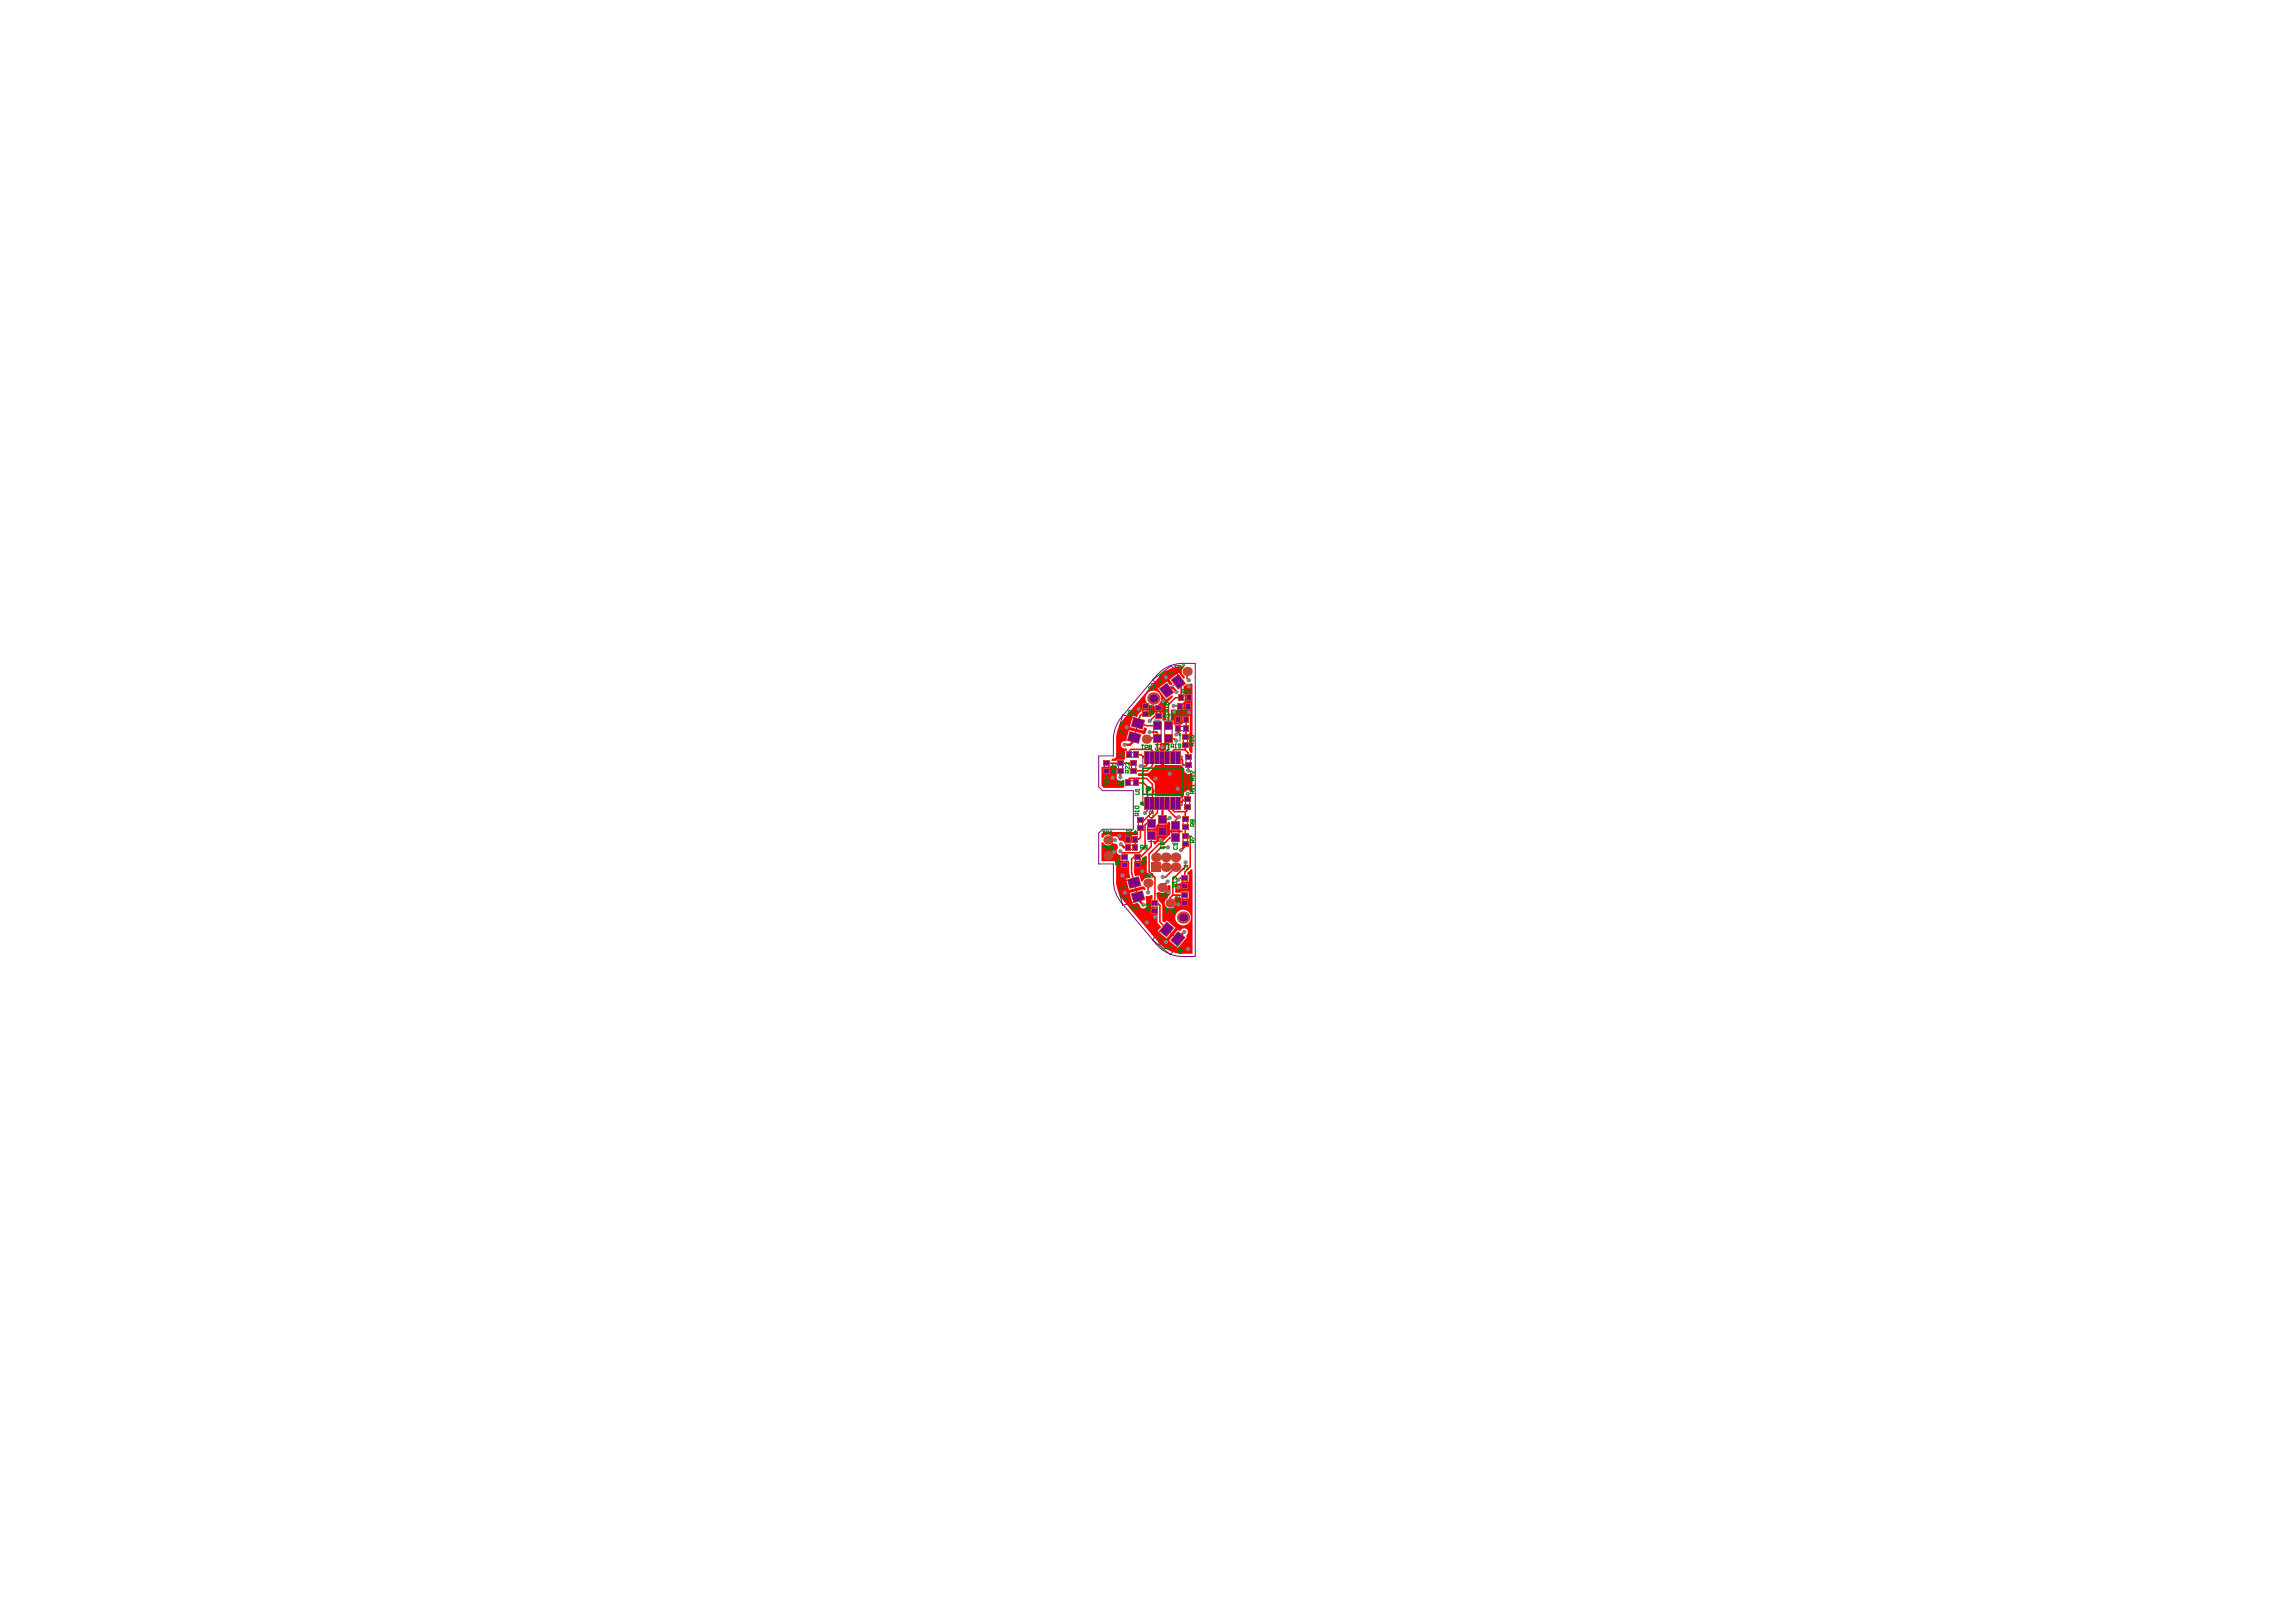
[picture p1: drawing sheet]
<svg xmlns="http://www.w3.org/2000/svg" width="297mm" height="210mm" viewBox="0 0 297 210" stroke-linecap="round" stroke-linejoin="round" font-family="sans-serif">
<g fill="none" stroke="#800080" stroke-width=".13">
<path d="M142.9 98.7h.5v1.1h-.5zM144.7 98.7h.5v1.1h-.5zM145.2 92.5l2.2 .6-.8 2.9-2.1-.6zM145.9 97.4h1.2v.6h-1.2zM146.4 98.7h.5v1.2h-.5zM147.9 97.9h5v6.3h-5zM147.9 91.3h.5v1.2h-.5zM149.2 88l2.3-1.8 1.4 1.7-2.4 1.8zM149.3 93.8h.9v1.8h-.9zM149.6 91.6h.6v1.1h-.6zM150.7 93.8h.9v1.8h-.9zM152.4 92.9h1.1v.5h-1.1z"/>
<path d="M152.4 94h1.1v.6h-1.1zM152.6 91.1h1.1v.5h-1.1zM152.7 90h1.2v.6h-1.2zM153.1 95.4h.5v1.1h-.5zM153.4 97.9h.6v1.2h-.6zM144.5 114.3l2.1-.6 .8 2.9-2.2 .6zM145.2 110.8h.6v1.2h-.6zM145.8 109.4h1.2v.5h-1.2zM145.8 108.3h1.2v.6h-1.2zM145.8 101h1.2v.6h-1.2zM146.9 110.8h.6v1.2h-.6zM147.3 106.1h.5v1.1h-.5z"/>
<path d="M148.5 106.5h.9v1.7h-.9zM149.1 116.8h.6v1.1h-.6zM149.9 106h.9v1.7h-.9zM150.5 119.9l2.3 2-1.4 1.6-2.3-1.9zM151.6 106.7h.9v1.8h-.9zM153 115.7h.5v1.2h-.5zM153 113.5h.6v1.2h-.6zM153.1 106h.5v1.1h-.5zM153.1 108.1h.5v1.1h-.5zM153.4 103.4h.5v1.1h-.5z"/>
<circle cx="148.8" cy="102.4" r=".5"/>
</g>
<g fill="#f00">
<path d="M146.8 111.4h.9v-.2l.5-.5 .2 .1v2v.2l.5 .5-.1 .1a.72 .72 0 0 0-1 .5h-.2l-.2-.8-.6 .1-.1-.5v-1.4z"/>
<path d="M142.5 108l.3-.3h3.8l.6-.1v.5h-.8v.9v.1l-.9 .1a.45 .45 0 0 0-.6-.4l-.2-.2a.47 .47 0 0 0-.8-.3 .7 .7 0 0 0-.6-.3 .7 .7 0 0 0-.6 .4h-.2z"/>
<path d="M148.4 107.2h1.2v-.4l.1-.1h1.3v-.2l.2-.2 .2 .2v.9l1.6 .1v.2h-1.6v.4l-.2 .1-.8 .7a.82 .82 0 0 0-1 .4l-.2-.1v-.4h.4v-1.3h-1.2z"/>
<path d="M142.5 99.3l1.2-.1v-.1h.6l.2 .1v1.2a.48 .48 0 0 0 .2 .6 .48 .48 0 0 0 .6 0h.2v.8l-.2 .2h-2.5l-.3-.3z"/>
<path d="M153.1 88.8l.5-.3 .5-.1 .2 .1v8.9l-.3 .1-.2-.4 .1-4.4h-.9v.9l-.1 .2h-1.1v-.5h-.3v-1.4l.2-.1 1.4 .1v-1l.2-.1v-1h-.2z"/>
<path d="M150 96.3l.2-.1h.7v.6l-.3 .4v1.8h2.1a.91 .91 0 0 1 .6 .9 .48 .48 0 0 0 .8 .1l.2 .1v2.4h-.2a.48 .48 0 0 0-.6-.2 .48 .48 0 0 0-.3 .5 .44 .44 0 0 1-.3 .5l-.1-.1v-.2h-3.4v-1.5l-.1-.2-.9-.9h-1.1l-.1-.2 .1-.1 1.2-.1 .8-.7 .1-.3h.8v-1.8h-.2z"/>
<path d="M142.5 109h.2a.7 .7 0 0 0 .6 .4 .7 .7 0 0 0 .6-.3l.2 .1a.48 .48 0 0 1 .5 .2 .48 .48 0 0 1-.1 .6 .54 .54 0 0 0 .5 .7v.7h1l.1 .1v1.4l.1 .7-.5 .1 .4 1.5 1.7-.5 .4 .2v.2l-.1 .1-.2-.1-1.7 .5 .4 1.4 .6-.2 .2 .3a.48 .48 0 0 0 .7 .4 .48 .48 0 0 0 .2-.7l-.1-.7 .2-.2a.46 .46 0 0 0 .5-.1l.2 .1v.5h-.2v.9h.9v2l.4 .6-.4 .6 1.1 .9 1.2-1.3-1.2-1-.2 .2-.2 .1-.1-.2-.1-2.1-.4-.5v-.2h-.2v-.9l.2-.1a.73 .73 0 0 0 .9 0 .73 .73 0 0 0 .2-.8l.2-.1 .2 .1v1.1l-.3 .5a.71 .71 0 0 0-.4 1 .71 .71 0 0 0 1.1 .2 .71 .71 0 0 0 .1-1l.1-.3h.8v.2h1v-.9h-1v.1h-.8v-1.1l.3-.1a.48 .48 0 0 0 .6-.2h.9v-.9h-.2v-.2l.5-.5 .2 .1v10.8h-1.3a4.1 4.1 0 0 1-3.1-1.5l-4.5-5.3a4 4 0 0 1-1-2.7v-2.1a.36 .36 0 0 0-.4-.4h-1.5zM152 118.7a1.05 1.05 0 0 0 2.1 0 1.05 1.05 0 0 0-2.1 0zM152.4 120.3l-1.2 1.4 1.2 1 1.1-1.4v-.3a.5 .5 0 0 0 0-.8 .5 .5 0 0 0-.8 .2l-.1 .1z"/>
<path d="M150.1 87.4a3.8 3.8 0 0 1 2.9-1.2l.1 .2a.76 .76 0 0 0 .2 1.1v.3h-.2l-.6-.7-1.2 .9 .4 .5-.1 .2h-.3l-.3-.5-1.2 .9 1.1 1.4 .7-.5h.1v.2l-.8 .9v2l-.2 .2h-.3v-1.1h-1v.2l-.6 .4-.2-.1v-.7h-1v.1l-.4 .3-.1 .4-.5-.2-.4 1.5 1.7 .5 .1-.5 .4 .2a.84 .84 0 0 1-.4 .7l-1.9-.5-.4 1.4a.5 .5 0 0 0-.7 .5 .5 .5 0 0 0 .7 .4l.1 .3-.1 .1h-.1v1l-.2 .1h-.9v.2h-.7v-.1l.1-.2h.1a.36 .36 0 0 0 .4-.4v-2.1a4.1 4.1 0 0 1 1.1-2.8zM148.2 90.4a1.02 1.02 0 0 0 2 0 1.02 1.02 0 0 0-2 0z"/>
</g>
<g fill="none" stroke="#f00" stroke-width=".3">
<path d="M143.2 99.8v.6l.2 .2h.6M144.9 99.8v.8M145.5 96.4h.1M146.7 95.4l-.1 .6-.4 .4h-.7M148.1 91.4h-.5l-.3 .4M150.4 96.7v1.4M150.5 90.7l.2 .2v.4l-.4 .4h-.4M150.9 89.4l.5-.4h.4l.4 .6M151.9 92.1h.1M151.9 92.1l.6 .5v.6M152.5 94.3v.5l-.3 .3M153.6 91.4v.6l.2 .2"/>
<path d="M153.8 88.8v1.5M143.3 108.7h.9M143.8 110.3h.1M143.8 110.3l-.5 .4M143.8 110.3h.3M144.2 108.7h.1M144.8 108.2l.4 .4h.7M144.9 100.6h.1M145 109.3l.4 .4h.5M145.5 111.9v1.1l-.3 .3M147.2 111.9h.4l.2 .2v.6M147.2 116l.2 .2v.4l.5 .5"/>
<path d="M147.9 117.1h.1M149.4 117.9v.8M150.4 107.6v.9l-.2 .2M150.4 104v2M153.3 116.8h.1M153.3 116.8h-.7l-.2 .2M153.3 114.6h-.6l-.2 .2M153.3 109.2v.3l-.5 .5M153.2 120.6l-.8 .9"/>
</g>
<g fill="none" stroke="#f00" stroke-width=".2">
<path d="M143.1 98.7l-.1 .1M143.1 98.7h.1M143.1 98.8h3.6M146 97.7v-.4l.3-.3h2.6l.2 .2v1.9l-.7 .7h-1.7M146.5 98.8h.1M147 97.7h.6l.4 .4h.4v.8l-.2 .2h-.6M148.1 92.4h-.4l-.2 .2-.3 1 1.2 .3h1.3M148.3 99.1h.1M148.7 94.7h.9M149.6 94.7h.1M149.6 94.7l.1 .2v.6h-.7l-.1 .2h-.6M149.7 93.9h.1"/>
<path d="M149.7 95.6v2.5M149.9 92.7h-.5l-.7 .6M151.8 91.3h.7M151.8 91.3h.1M152.2 95.9l-.2-.3h-.7l-.1-.1v1.5l-.2 .1v1M152.3 98.1h.4l.3 .3v.4l.2 .2h.5v.7M152.4 88.2l.4 .5v1.6h-.7l-.9 .9v2.7M152.5 91.3h.1M152.5 91.3l.1 .1M153.3 96.4h.1M153.4 96.4v.5l-.2 .1M153.5 94.3h.1"/>
<path d="M153.5 93.2v1.7l-.1 .1v.4M153.6 86.9v.9l.2 .2M153.7 98v-.6l-.4-.4h-1.4l-.2 .2v.9M145.5 110.4v.5M145.9 101.4v-.5l.2-.2h2.2l.8 .8v3.6l-1.1 1h-.5M146.9 101.3h1.1l.4 .5v2.2M147.5 107.1v1.3l-.2 .2h-.4v1.1M148.1 105.2h.1M148.4 104v.9l-.3 .3M148.4 104h.1M148.5 114.3v1.2M148.9 113h.1"/>
<path d="M148.9 108.2v1.3l-1.4 1.4h-.8l-.3 .3v1.7l.3 1.3v-.4M149.5 110.9h.1M149.7 104v1.2l-.8 .8v.6h-.6l-.2 .2v2.8l-.7 .8h-2.3l-.2-.2M151 104v.7l1.1 1h.4l-.5 .5v.6M151.1 114.1l-.8 .7M151.1 109.7h-.9l-.7 .6v.6M151.3 105.8l-.2 .2h-.7M151.7 104v.8l.2 .2h1.5M151.7 115.8l-.3 .4v.7M151.7 115.8h1.6M152 108.4h-.6l-.9 .8h-.6l-1.2 1.3v2.3l.7 .8v3.3h.4l.3 .3v2.1l.8 .9v.1M152.1 112v.2l-1.3 1.3h-.4"/>
<path d="M153.3 107v1.2h.5l.2 .2v3.8l-.7 .7v.7h-.6l-.3 .3M153.4 111.6v.5l-1.7 1.6v2.1M153.7 104.4v.4l-.4 .3v.9M153.7 102.7v.7M153.7 103.4h.1M153.8 103.4h-.6l-.5 .6h-.4"/>
</g>
<g fill="#808080">
<circle cx="151.2" cy="115.5" r=".27"/>
<circle cx="152.5" cy="105.7" r=".27"/>
<circle cx="148.5" cy="115.5" r=".27"/>
<circle cx="147.8" cy="112.7" r=".27"/>
<circle cx="151.1" cy="109.7" r=".27"/>
<circle cx="152.8" cy="110" r=".27"/>
<circle cx="153.4" cy="111.6" r=".27"/>
<circle cx="147.6" cy="99.1" r=".27"/>
<circle cx="148.1" cy="105.2" r=".27"/>
<circle cx="150.2" cy="108.7" r=".27"/>
<circle cx="149.4" cy="118.7" r=".27"/>
<circle cx="150.5" cy="90.7" r=".27"/>
<circle cx="147.9" cy="117.1" r=".27"/>
<circle cx="151.1" cy="114.1" r=".27"/>
<circle cx="150.4" cy="113.5" r=".27"/>
<circle cx="152.4" cy="113.9" r=".27"/>
<circle cx="153.2" cy="120.6" r=".27"/>
<circle cx="152.4" cy="117" r=".27"/>
<circle cx="153.8" cy="88" r=".27"/>
<circle cx="152.2" cy="89.6" r=".27"/>
<circle cx="148.7" cy="93.3" r=".27"/>
<circle cx="153.8" cy="88.8" r=".27"/>
<circle cx="151.8" cy="91.3" r=".27"/>
<circle cx="152.5" cy="114.8" r=".27"/>
<circle cx="152.2" cy="95.1" r=".27"/>
<circle cx="152.2" cy="95.9" r=".27"/>
<circle cx="145.5" cy="96.4" r=".27"/>
<circle cx="150.8" cy="87.7" r=".27"/>
<circle cx="151.9" cy="92.1" r=".27"/>
<circle cx="147.3" cy="91.8" r=".27"/>
<circle cx="150.4" cy="96.7" r=".27"/>
<circle cx="144" cy="100.6" r=".27"/>
<circle cx="145.2" cy="113.3" r=".27"/>
<circle cx="153.7" cy="99.7" r=".27"/>
<circle cx="153.7" cy="102.7" r=".27"/>
<circle cx="148.7" cy="94.7" r=".27"/>
<circle cx="152.4" cy="102.1" r=".27"/>
<circle cx="149.5" cy="100.7" r=".27"/>
<circle cx="151.3" cy="100.1" r=".27"/>
<circle cx="150.8" cy="121.9" r=".27"/>
<circle cx="153.7" cy="122.8" r=".27"/>
<circle cx="145.5" cy="115.5" r=".27"/>
<circle cx="145.8" cy="94.1" r=".27"/>
<circle cx="148.4" cy="119.4" r=".27"/>
<circle cx="144.9" cy="100.6" r=".27"/>
<circle cx="153.8" cy="92.2" r=".27"/>
<circle cx="145" cy="109.3" r=".27"/>
<circle cx="144.8" cy="108.2" r=".27"/>
<circle cx="144.2" cy="108.7" r=".27"/>
<circle cx="144.9" cy="110.2" r=".27"/>
<circle cx="144.1" cy="110.3" r=".27"/>
<circle cx="151.3" cy="105.8" r=".27"/>
<circle cx="150.8" cy="112.2" r=".52"/>
<circle cx="150.8" cy="110.9" r=".52"/>
<circle cx="152.1" cy="112.2" r=".52"/>
<circle cx="149.5" cy="110.9" r=".52"/>
<circle cx="152.1" cy="110.9" r=".52"/>
</g>
<path d="M149 111.7h1.1v1h-1.1z" fill-rule="evenodd" fill="#808080"/>
<g fill="#f00">
<path d="M142.9 99.5h.6v.5h-.6z" fill-rule="evenodd"/>
<path d="M142.9 98.5h.6v.5h-.6z" fill-rule="evenodd"/>
<path d="M144.7 99.5h.6v.5h-.6z" fill-rule="evenodd"/>
<path d="M144.7 98.5h.6v.5h-.6z" fill-rule="evenodd"/>
<path d="M146.9 111.7h.6v.5h-.6z" fill-rule="evenodd"/>
<path d="M146.9 110.7h.6v.5h-.6z" fill-rule="evenodd"/>
<path d="M146.6 108.3h.5v.6h-.5z" fill-rule="evenodd"/>
<path d="M146.4 99.5h.6v.5h-.6z" fill-rule="evenodd"/>
<path d="M145.8 97.4h.5v.6h-.5z" fill-rule="evenodd"/>
<path d="M146.8 97.4h.5v.6h-.5z" fill-rule="evenodd"/>
<path d="M146.4 98.5h.6v.5h-.6z" fill-rule="evenodd"/>
<path d="M148.5 107.7h.9v.9h-.9z" fill-rule="evenodd"/>
<path d="M148.5 106.1h.9v.9h-.9z" fill-rule="evenodd"/>
<path d="M147.8 92.2h.6v.5h-.6z" fill-rule="evenodd"/>
<path d="M149.9 105.6h.9v.9h-.9z" fill-rule="evenodd"/>
<path d="M153 116.6h.6v.5h-.6z" fill-rule="evenodd"/>
<path d="M153 114.4h.6v.5h-.6z" fill-rule="evenodd"/>
<path d="M153 107.9h.6v.5h-.6z" fill-rule="evenodd"/>
<path d="M153 106.8h.6v.5h-.6z" fill-rule="evenodd"/>
<path d="M153 105.8h.6v.5h-.6z" fill-rule="evenodd"/>
<path d="M152.2 94h.5v.6h-.5z" fill-rule="evenodd"/>
<path d="M152.6 90h.5v.6h-.5z" fill-rule="evenodd"/>
<path d="M146.6 109.4h.5v.6h-.5z" fill-rule="evenodd"/>
<path d="M146.7 101h.5v.6h-.5z" fill-rule="evenodd"/>
<path d="M148.9 97.4h.4v1.4h-.4z" fill-rule="evenodd"/>
<path d="M148.2 97.4h.5v1.4h-.5z" fill-rule="evenodd"/>
<path d="M147.8 91.2h.6v.5h-.6z" fill-rule="evenodd"/>
<path d="M149.9 107.2h.9v.9h-.9z" fill-rule="evenodd"/>
<path d="M150.8 97.4h.5v1.4h-.5z" fill-rule="evenodd"/>
<path d="M150.2 97.4h.4v1.4h-.4z" fill-rule="evenodd"/>
<path d="M153 113.4h.6v.5h-.6z" fill-rule="evenodd"/>
<path d="M153 115.6h.6v.5h-.6z" fill-rule="evenodd"/>
<path d="M153 108.9h.6v.5h-.6z" fill-rule="evenodd"/>
<path d="M152.1 97.4h.5v1.4h-.5z" fill-rule="evenodd"/>
<path d="M152.4 91.1h.5v.6h-.5z" fill-rule="evenodd"/>
<path d="M152.2 92.9h.5v.6h-.5z" fill-rule="evenodd"/>
<path d="M148.9 103.2h.4v1.5h-.4z" fill-rule="evenodd"/>
<path d="M148.2 103.2h.5v1.5h-.5z" fill-rule="evenodd"/>
<path d="M150.8 103.2h.5v1.5h-.5z" fill-rule="evenodd"/>
<path d="M150.2 103.2h.4v1.5h-.4z" fill-rule="evenodd"/>
<path d="M152.1 103.2h.5v1.5h-.5z" fill-rule="evenodd"/>
<path d="M149.1 116.6h.6v.5h-.6z" fill-rule="evenodd"/>
<path d="M145.2 111.7h.6v.5h-.6z" fill-rule="evenodd"/>
<path d="M145.2 110.7h.6v.5h-.6z" fill-rule="evenodd"/>
<path d="M145.6 108.3h.5v.6h-.5z" fill-rule="evenodd"/>
<path d="M151.6 107.9h.9v.9h-.9z" fill-rule="evenodd"/>
<path d="M147.2 105.9h.6v.5h-.6z" fill-rule="evenodd"/>
<path d="M151.6 106.3h.9v.9h-.9z" fill-rule="evenodd"/>
<path d="M149.3 93.5h.9v.9h-.9z" fill-rule="evenodd"/>
<path d="M150.7 93.5h.9v.9h-.9z" fill-rule="evenodd"/>
<path d="M149.6 91.4h.6v.5h-.6z" fill-rule="evenodd"/>
<path d="M149.6 92.4h.6v.5h-.6z" fill-rule="evenodd"/>
<path d="M153.4 104.2h.6v.5h-.6z" fill-rule="evenodd"/>
<path d="M153.4 97.8h.6v.5h-.6z" fill-rule="evenodd"/>
<path d="M153.1 96.2h.6v.5h-.6z" fill-rule="evenodd"/>
<path d="M153.2 94h.5v.6h-.5z" fill-rule="evenodd"/>
<path d="M153.6 90h.5v.6h-.5z" fill-rule="evenodd"/>
<path d="M145.9 113.9l1.4-.4 .3 1.1-1.4 .3z" fill-rule="evenodd"/>
<path d="M146.4 115.7l1.4-.4 .2 1.1-1.3 .4z" fill-rule="evenodd"/>
<path d="M149.1 117.6h.6v.5h-.6z" fill-rule="evenodd"/>
<path d="M147.2 106.9h.6v.5h-.6z" fill-rule="evenodd"/>
<path d="M145.6 109.4h.5v.6h-.5z" fill-rule="evenodd"/>
<path d="M151.5 97.4h.4v1.4h-.4z" fill-rule="evenodd"/>
<path d="M149.5 97.4h.5v1.4h-.5z" fill-rule="evenodd"/>
<path d="M145.7 101h.5v.6h-.5z" fill-rule="evenodd"/>
<path d="M146.7 92.9l1.3 .3-.2 1.1-1.4-.4z" fill-rule="evenodd"/>
<path d="M150.1 89.1l.8-.6 .9 1.1-.9 .7z" fill-rule="evenodd"/>
<path d="M149.3 95.1h.9v.9h-.9z" fill-rule="evenodd"/>
<path d="M150.7 95.1h.9v.9h-.9z" fill-rule="evenodd"/>
<path d="M153.4 98.8h.6v.5h-.6z" fill-rule="evenodd"/>
<path d="M153.4 103.2h.6v.5h-.6z" fill-rule="evenodd"/>
<path d="M153.4 91.1h.5v.6h-.5z" fill-rule="evenodd"/>
<path d="M153.2 92.9h.5v.6h-.5z" fill-rule="evenodd"/>
<path d="M153.1 95.2h.6v.5h-.6z" fill-rule="evenodd"/>
<path d="M151 119.4l.8 .7-.9 1.1-.8-.7z" fill-rule="evenodd"/>
<path d="M151.5 103.2h.4v1.5h-.4z" fill-rule="evenodd"/>
<path d="M149.5 103.2h.5v1.5h-.5z" fill-rule="evenodd"/>
<path d="M146.2 94.7l1.4 .4-.3 1-1.4-.3z" fill-rule="evenodd"/>
<path d="M152.4 120.6l.9 .7-.9 1.1-.9-.7z" fill-rule="evenodd"/>
<path d="M151.6 88l.9-.7 .8 1.2-.9 .6z" fill-rule="evenodd"/>
</g>
<g fill="#f00">
<circle cx="148.5" cy="114.3" r=".5"/>
<circle cx="150.3" cy="114.8" r=".5"/>
<circle cx="148.3" cy="95.7" r=".5"/>
<circle cx="143.3" cy="110.7" r=".5"/>
<circle cx="143.3" cy="108.7" r=".5"/>
<circle cx="151.4" cy="116.9" r=".5"/>
<circle cx="149.2" cy="90.4" r=".5"/>
<circle cx="153.6" cy="86.9" r=".5"/>
<circle cx="153.1" cy="118.7" r=".5"/>
</g>
<path d="M150 87a4.5 4.5 0 0 1 3-1.2h1.6v38a6.5 6.5 0 0 1-3.7-.6l-.9-.6-.4-.4-4.5-5.4a4.5 4.5 0 0 1-1.1-2.9v-2.1h-1.9v-4l.5-.5h4v-5h-4l-.5-.5v-4h1.9a8.4 8.4 0 0 1 .3-3.6l.8-1.4z" fill="none" stroke="#800080" stroke-width=".13"/>
<path d="M145.8 93.4a.8 .8 0 0 0-.9 .6 .8 .8 0 0 0 .5 .9l-.1 .3M145.9 93.1l-.1 .3M151.7 87l-.2 .2a.8 .8 0 0 0-1.1-.1 .8 .8 0 0 0-.2 1.1l-.3 .2M145.3 114.4l.1 .3a.8 .8 0 0 0-.5 1 .8 .8 0 0 0 .9 .6l.1 .3M149.9 121.2l.2 .3a.8 .8 0 0 0 .2 1.1 .8 .8 0 0 0 1.1-.1l.2 .2" fill="none" stroke="#008000" stroke-width=".15"/>
<g fill="none" stroke="#008000" stroke-width=".13">
<path d="M143.9 98.8h.1M143.9 98.8h.5M143.9 98.8l.1 .1M144.2 99.9l-.1-.3-.2 .1v.2h.5M144.4 99.1v.3l-.3-.3-.2 .1 .1 .2M144.4 99.6l-.2 .2M144.4 98.8v.1M144.6 97.8h.2l.1-.3h-.3v.5M144.7 97.8l.2 .2M145.1 97.5h.3l-.3 .5h.3M146 92h.1l.2 .1v.3l-.1 .1-.3-.2zM146.1 98.7v.3l-.3-.3-.2 .1 .1 .2"/>
<path d="M146.1 99.2v.3l-.3-.3-.2 .1 .1 .2M146.1 99.7l-.2 .2M146.1 92.3l.1 .2M146.8 92.4l-.3-.1 .3-.2-.2 .5M147.6 96.4h.4M147.8 96.4v.5M148.1 96.8h.3l.1-.3-.4-.1v.5M148.7 91.9h.1M148.7 91.9l.1 .1M148.7 91.9h.5M148.7 91.2l.3 .3M148.7 88.8h.1l.3 .2-.1 .3h-.1l-.3-.2z"/>
<path d="M148.7 96.7l-.1-.1 .1-.2 .3 .1-.1 .2M148.7 96.7l-.1 .1 .1 .1 .3-.1-.1-.1M148.7 96.7h.2M149 91.3l.1-.1 .1 .3h-.2zM149 92.5v-.4l-.3 .1v.3h.5M149.2 89.1h-.3M149.2 91.8v.2M149.2 92.1l-.2 .2M149.2 88.5h.1M149.2 88.5l-.2-.1-.1 .3M149.2 88.5v.1M149.2 88.6l.2 .1v.1l-.2 .1"/>
<path d="M149.2 88.6v.1M149.4 93.2h.7M149.6 96.7l-.1 .1 .1 .3h.3l.1-.1-.1-.3M149.7 96.2v.4l-.2-.3h.5M150.5 92.7h.3v-.2l-.3-.1v.5M150.7 91.6h.1M150.7 91.6h.5M150.7 92.7l.1 .2M150.8 93.2h.7M150.8 96.7l-.1 .1 .1 .3h.4v-.1v-.3M150.9 96.2h.1M150.9 96.2l-.2 .1 .1 .3"/>
<path d="M150.9 96.2l.1 .1M150.9 91l-.1-.1-.1 .1v.2l.2-.1M150.9 91l.1-.1 .2 .1-.1 .2-.2-.1M150.9 91v.1M151 96.3l.1-.1 .1 .1v.3M151 96.3v.1M151 92.1l-.1-.3-.2 .1v.2h.5M151 92.5l.1-.1 .2 .1-.3 .4h.3M151.2 91.8l-.2 .2M151.2 91.5v.1M151.5 92.5l.3-.1v.2M151.5 96.6h.3v-.2l-.3-.1v.5"/>
<path d="M151.7 92.7h.1M151.7 96.6l.1 .2M151.8 92.7v.2l-.3-.1M151.8 92.6h.1M151.8 92.6v.1M152 96.8h.2M152 86.2l.1 .5M152.1 96.3h.1M152.1 96.3v.5M152.1 96.3l-.1 .1M152.2 86.1l-.3 .1M152.3 92.3h.2l.1-.3h-.3v.5"/>
<path d="M152.4 86.5l.3-.1v-.2l-.3-.1v.5M152.4 92.3l.2 .2M152.7 94.9l-.1 .3M152.7 94.9l.1 .3M152.7 94.9v1.1M152.8 96.5h-.3l-.1-.1 .1-.1 .3 .1v.3l-.1 .1-.3-.1M152.8 92.5h.1M152.8 92h.1M152.8 92v.5M152.9 86.1l.3-.1-.3 .6M152.9 89.6h.3v-.3l-.3-.1v.5M153.1 89.6l.1 .1"/>
<path d="M153.2 92h.3l-.3 .5M153.4 89.7h.2M153.5 89.2h.1M153.5 89.2v.5M153.5 89.2l-.1 .1M154 95.3v-.1h.4l.1 .2-.1 .1h-.4zM154.2 89.2h-.4v.3l.2-.1 .2 .1-.1 .2-.3-.1M154.3 96.5l-.1-.3-.2 .1v.2h.5M154.5 95.7v.3l-.4-.3-.1 .1v.2M154.5 96.2l-.2 .1M154.5 99.8v.3l-.3-.3-.2 .1 .1 .2M142.6 109.5h.4"/>
<path d="M142.6 107.5h.4M142.8 109.5v.5M142.8 107.5v.5M143.1 109.9h.3v-.3l-.3-.1v.5M143.1 107.9h.3l.1-.3-.4-.1v.5M143.2 100.3v.3l-.3-.2h.5M143.3 101.6l-.1-.3-.3 .1v.2h.5M143.4 100.8v.3l-.3-.3-.2 .1 .1 .2M143.4 101.3l-.1 .2M143.6 109.6l.3-.1v.2M143.6 108h.2M143.7 107.5h.1"/>
<path d="M143.7 107.5l-.1 .1M143.7 107.5v.5M143.8 109.8h.1M143.9 109.8v.1v.1l-.3-.1M143.9 109.7h.1M143.9 109.7v.1M144.3 111l.3 .4M144.6 111.1l.2-.1v.3l-.2 .1zM144.7 101.4h.2l.1-.2-.3-.1v.5M144.7 111.9l-.1-.4-.3 .1v.3h.5M144.8 101.4l.2 .2M144.8 111.5l-.1 .2"/>
<path d="M145.2 101.6h.1M145.2 101.1h.1M145.2 101.1v.1M145.2 101.1v.5M145.8 107.8h.2l.1-.2-.3-.1v.5M145.9 100l-.1-.3-.2 .1v.2h.5M145.9 107.8l.2 .2M146.3 108h.1M146.3 107.5h.1M146.3 107.5v.1M146.3 107.5v.5M146.4 117.3h.2l.1 .3v.1h-.3l-.1-.3z"/>
<path d="M146.5 117.6l.2 .1M146.8 117.3l.2-.2 .1 .2-.2 .4 .3-.1M146.8 105h.1M146.8 104.4l.1-.1h.4v.3h-.4zM146.8 105l.1 .1M146.8 105h.5M146.9 102.2h.1M146.9 102.5h.4h.1l-.1 .3h-.4M146.9 102.2h.5M146.9 102.2l.1 .1M147 107.7h-.3l.2-.2v.5M147.2 105.6l-.1-.4-.3 .1v.3h.5"/>
<path d="M147.3 105.2l-.1 .2M147.3 104.9v.2M147.4 102.1v.2M147.6 109.7h.2l.1-.2-.3-.1v.5M147.7 109.7l.2 .2M147.8 113h.4M148 113v.5M148.1 111v.3l-.3-.2h.5M148.1 111.8v-.3l-.3 .1v.2h.5M148.3 111.5l-.2 .1M148.3 113.4h.3l.1-.3-.4-.1v.5M148.4 109.6h-.3v-.1v-.1l.3 .1v.3l-.1 .1-.2-.1"/>
<path d="M148.4 116.9h.1M148.4 116.9l-.1 .1v.3M148.4 116.9l.1 .1M148.5 117l.1-.1 .2 .1-.1 .3M148.5 117v.1M148.6 108.9h.7M148.6 117.8l-.1-.4-.2 .1v.3h.5M148.8 117.4l-.2 .2M148.8 105.5h-.1l.1 .3h.3l.1-.1-.1-.2M148.8 113.3h.3l.1 .1-.3 .1zM149.2 113l-.4 .3M149.2 105v.3l-.3-.3h-.2l.1 .3"/>
<path d="M149.6 115.6h.3M149.7 115.6v.5M150 108.4h.7M150.1 116h.2l.1-.3-.3-.1v.5M150.1 109v.3h.3l-.1-.1 .1-.2 .2 .1-.1 .2M150.2 109.5l-.1 .1 .1 .2h.3l.1-.1-.1-.2M150.7 117.6h.4M150.9 115.9h-.3v-.1v-.2l.3 .1v.3l-.1 .1-.2-.1M150.9 117.6v.5M151.2 118h.3l.1-.3-.4-.1v.5M151.7 109.1h.7M151.7 114.2h.1"/>
<path d="M151.7 114.2h.5M151.8 109.3h.1M151.8 109.3h.5M151.8 109.3l.1 .1M151.9 113.5h.1M151.9 113.5l-.2 .1 .1 .2M151.9 113.5v.1M151.9 109.6l-.1 .1 .1 .2h.3l.1-.1-.1-.2M151.9 113.6l.1-.1 .2 .1-.1 .2M151.9 113.6v.1M152 114.7l-.1-.3-.2 .1v.2h.5M152.1 117.6h-.4v.3l.2-.1 .2 .1-.1 .2-.3-.1"/>
<path d="M152.1 115.9v.3h.3l-.1-.2 .1-.1h.2l-.1 .3M152.2 114.4l-.2 .2M152.2 114.1v.1M152.3 109.2v.2M152.4 116.7v-.3h-.3v.3h.5M152.6 116.4l-.2 .1M153.2 112h.1M153.3 112v.4l-.1 .1-.2-.1M153.4 100v.6h.3l-.2 .1M153.5 101.7l.2 .1h-.3v.6M153.5 112.5h.2M153.6 112h.1"/>
<path d="M153.6 112v.5M153.6 112l-.1 .1M154 102.1h.1M154 101.7h.1M154 100.4h.1M154 102.1l.1 .1M154 102.1h.5M154 101.7h.5M154 101.7l.1 .1M154 100.4l.1 .1M154 100.4h.5M154 108.5v-.3l.5 .3"/>
<path d="M154.3 106.2l-.1-.1-.2 .1 .1 .2 .2-.1M154.3 106.2v-.1l.2 .1-.1 .2-.1-.1M154.3 106.2v.1M154.3 102.7l-.1-.4-.2 .1v.3h.5M154.3 101l-.1-.3-.2 .1v.2h.5M154.3 109v-.3l-.3 .1v.2h.5M154.3 106.9v-.3l-.3 .1v.2h.5M154.5 102.3l-.2 .2M154.5 100.4v.1M154.5 101.6v.2M154.5 102v.2M154.5 100.7l-.2 .2"/>
<path d="M154.5 108.7l-.2 .2M154.5 106.6l-.2 .1M152.5 122.9h.1l.2 .2-.1 .3h-.1l-.2-.2zM152.7 122.7h.1M152.7 122.7l.4 .3M152.7 122.7v.1M152.9 123.2h-.2M153.1 122.9l-.1 .2"/>
</g>
<path d="M147.8 99.4h5.1v3.4h-5.1z" fill="none" stroke="#008000" stroke-width=".2"/>
<circle cx="148.6" cy="102.1" r=".15" fill="none" stroke="#008000" stroke-width=".4"/>
<circle cx="147.7" cy="104" r=".12" fill="none" stroke="#008000" stroke-width=".25"/>
<g fill="#c64230">
<circle cx="150.8" cy="112.2" r=".63"/>
<circle cx="150.8" cy="110.9" r=".63"/>
<circle cx="152.1" cy="112.2" r=".63"/>
<circle cx="149.5" cy="110.9" r=".63"/>
<circle cx="152.1" cy="110.9" r=".63"/>
<circle cx="148.5" cy="114.3" r=".6"/>
<circle cx="150.3" cy="114.8" r=".6"/>
<circle cx="148.3" cy="95.7" r=".6"/>
<circle cx="143.3" cy="110.7" r=".6"/>
<circle cx="143.3" cy="108.7" r=".6"/>
<circle cx="151.4" cy="116.9" r=".6"/>
<circle cx="149.2" cy="90.4" r=".8"/>
<circle cx="153.6" cy="86.9" r=".6"/>
<circle cx="153.1" cy="118.7" r=".8"/>
</g>
<g fill="#c64230">
<path d="M148.9 111.6h1.3v1.2h-1.3z" fill-rule="evenodd"/>
<path d="M142.8 99.4h.8v.7h-.8z" fill-rule="evenodd"/>
<path d="M142.8 98.4h.8v.7h-.8z" fill-rule="evenodd"/>
<path d="M144.6 99.4h.8v.7h-.8z" fill-rule="evenodd"/>
<path d="M144.6 98.4h.8v.7h-.8z" fill-rule="evenodd"/>
<path d="M146.8 111.6h.8v.7h-.8z" fill-rule="evenodd"/>
<path d="M146.8 110.6h.8v.7h-.8z" fill-rule="evenodd"/>
<path d="M146.5 108.2h.7v.8h-.7z" fill-rule="evenodd"/>
<path d="M146.3 99.4h.8v.7h-.8z" fill-rule="evenodd"/>
<path d="M145.7 97.3h.7v.8h-.7z" fill-rule="evenodd"/>
<path d="M146.7 97.3h.7v.8h-.7z" fill-rule="evenodd"/>
<path d="M146.3 98.4h.8v.7h-.8z" fill-rule="evenodd"/>
<path d="M148.4 107.6h1.1v1.1h-1.1z" fill-rule="evenodd"/>
<path d="M148.4 106h1.1v1.1h-1.1z" fill-rule="evenodd"/>
<path d="M147.7 92.1h.8v.7h-.8z" fill-rule="evenodd"/>
<path d="M149.8 105.5h1.1v1.1h-1.1z" fill-rule="evenodd"/>
<path d="M152.9 116.5h.8v.7h-.8z" fill-rule="evenodd"/>
<path d="M152.9 114.3h.8v.7h-.8z" fill-rule="evenodd"/>
<path d="M152.9 107.8h.8v.7h-.8z" fill-rule="evenodd"/>
<path d="M152.9 106.7h.8v.7h-.8z" fill-rule="evenodd"/>
<path d="M152.9 105.7h.8v.7h-.8z" fill-rule="evenodd"/>
<path d="M152.1 93.9h.7v.8h-.7z" fill-rule="evenodd"/>
<path d="M152.5 89.9h.7v.8h-.7z" fill-rule="evenodd"/>
<path d="M146.5 109.3h.7v.8h-.7z" fill-rule="evenodd"/>
<path d="M146.6 100.9h.7v.8h-.7z" fill-rule="evenodd"/>
<path d="M148.8 97.3h.6v1.6h-.6z" fill-rule="evenodd"/>
<path d="M148.1 97.3h.7v1.6h-.7z" fill-rule="evenodd"/>
<path d="M147.7 91.1h.8v.7h-.8z" fill-rule="evenodd"/>
<path d="M149.8 107.1h1.1v1.1h-1.1z" fill-rule="evenodd"/>
<path d="M150.7 97.3h.7v1.6h-.7z" fill-rule="evenodd"/>
<path d="M150.1 97.3h.6v1.6h-.6z" fill-rule="evenodd"/>
<path d="M152.9 113.3h.8v.7h-.8z" fill-rule="evenodd"/>
<path d="M152.9 115.5h.8v.7h-.8z" fill-rule="evenodd"/>
<path d="M152.9 108.8h.8v.7h-.8z" fill-rule="evenodd"/>
<path d="M152 97.3h.7v1.6h-.7z" fill-rule="evenodd"/>
<path d="M152.3 91h.7v.8h-.7z" fill-rule="evenodd"/>
<path d="M152.1 92.8h.7v.8h-.7z" fill-rule="evenodd"/>
<path d="M148.8 103.1h.6v1.7h-.6z" fill-rule="evenodd"/>
<path d="M148.1 103.1h.7v1.7h-.7z" fill-rule="evenodd"/>
<path d="M150.7 103.1h.7v1.7h-.7z" fill-rule="evenodd"/>
<path d="M150.1 103.1h.6v1.7h-.6z" fill-rule="evenodd"/>
<path d="M152 103.1h.7v1.7h-.7z" fill-rule="evenodd"/>
<path d="M149 116.5h.8v.7h-.8z" fill-rule="evenodd"/>
<path d="M145.1 111.6h.8v.7h-.8z" fill-rule="evenodd"/>
<path d="M145.1 110.6h.8v.7h-.8z" fill-rule="evenodd"/>
<path d="M145.5 108.2h.7v.8h-.7z" fill-rule="evenodd"/>
<path d="M151.5 107.8h1.1v1.1h-1.1z" fill-rule="evenodd"/>
<path d="M147.1 105.8h.8v.7h-.8z" fill-rule="evenodd"/>
<path d="M151.5 106.2h1.1v1.1h-1.1z" fill-rule="evenodd"/>
<path d="M149.2 93.4h1.1v1.1h-1.1z" fill-rule="evenodd"/>
<path d="M150.6 93.4h1.1v1.1h-1.1z" fill-rule="evenodd"/>
<path d="M149.5 91.3h.8v.7h-.8z" fill-rule="evenodd"/>
<path d="M149.5 92.3h.8v.7h-.8z" fill-rule="evenodd"/>
<path d="M153.2 104.1h.9v.7h-.9z" fill-rule="evenodd"/>
<path d="M153.3 97.7h.8v.7h-.8z" fill-rule="evenodd"/>
<path d="M153 96.1h.8v.7h-.8z" fill-rule="evenodd"/>
<path d="M153.1 93.9h.7v.8h-.7z" fill-rule="evenodd"/>
<path d="M153.5 89.9h.7v.8h-.7z" fill-rule="evenodd"/>
<path d="M145.8 113.8l1.5-.4 .4 1.2-1.6 .4z" fill-rule="evenodd"/>
<path d="M146.3 115.6l1.5-.4 .4 1.3-1.6 .4z" fill-rule="evenodd"/>
<path d="M149 117.5h.8v.7h-.8z" fill-rule="evenodd"/>
<path d="M147.1 106.8h.8v.7h-.8z" fill-rule="evenodd"/>
<path d="M145.5 109.3h.7v.8h-.7z" fill-rule="evenodd"/>
<path d="M151.4 97.3h.6v1.6h-.6z" fill-rule="evenodd"/>
<path d="M149.4 97.3h.7v1.6h-.7z" fill-rule="evenodd"/>
<path d="M145.6 100.9h.7v.8h-.7z" fill-rule="evenodd"/>
<path d="M146.6 92.8l1.6 .4-.4 1.2-1.5-.4z" fill-rule="evenodd"/>
<path d="M149.9 89.1l1.1-.8 .9 1.3-1 .8z" fill-rule="evenodd"/>
<path d="M149.2 95h1.1v1.1h-1.1z" fill-rule="evenodd"/>
<path d="M150.6 95h1.1v1.1h-1.1z" fill-rule="evenodd"/>
<path d="M153.3 98.7h.8v.7h-.8z" fill-rule="evenodd"/>
<path d="M153.2 103.1h.9v.7h-.9z" fill-rule="evenodd"/>
<path d="M153.3 91h.7v.8h-.7z" fill-rule="evenodd"/>
<path d="M153.1 92.8h.7v.8h-.7z" fill-rule="evenodd"/>
<path d="M153 95.1h.8v.7h-.8z" fill-rule="evenodd"/>
<path d="M150.9 119.2l1 .9-1 1.2-1-.8z" fill-rule="evenodd"/>
<path d="M151.4 103.1h.6v1.7h-.6z" fill-rule="evenodd"/>
<path d="M149.4 103.1h.7v1.7h-.7z" fill-rule="evenodd"/>
<path d="M146.1 94.6l1.6 .4-.4 1.3-1.5-.4z" fill-rule="evenodd"/>
<path d="M152.4 120.5l1 .8-1 1.2-1-.8z" fill-rule="evenodd"/>
<path d="M151.4 88l1.1-.8 .9 1.3-1 .8z" fill-rule="evenodd"/>
</g>
<g fill="#800080">
<path d="M142.9 99.5h.6v.5h-.6z" fill-rule="evenodd"/>
<path d="M142.9 98.5h.6v.5h-.6z" fill-rule="evenodd"/>
<path d="M144.7 99.5h.6v.5h-.6z" fill-rule="evenodd"/>
<path d="M144.7 98.5h.6v.5h-.6z" fill-rule="evenodd"/>
<path d="M146.9 111.7h.6v.5h-.6z" fill-rule="evenodd"/>
<path d="M146.9 110.7h.6v.5h-.6z" fill-rule="evenodd"/>
<path d="M146.6 108.3h.5v.6h-.5z" fill-rule="evenodd"/>
<path d="M146.4 99.5h.6v.5h-.6z" fill-rule="evenodd"/>
<path d="M145.8 97.4h.5v.6h-.5z" fill-rule="evenodd"/>
<path d="M146.8 97.4h.5v.6h-.5z" fill-rule="evenodd"/>
<path d="M146.4 98.5h.6v.5h-.6z" fill-rule="evenodd"/>
<path d="M148.5 107.7h.9v.9h-.9z" fill-rule="evenodd"/>
<path d="M148.5 106.1h.9v.9h-.9z" fill-rule="evenodd"/>
<path d="M147.8 92.2h.6v.5h-.6z" fill-rule="evenodd"/>
<path d="M149.9 105.6h.9v.9h-.9z" fill-rule="evenodd"/>
<path d="M153 116.6h.6v.5h-.6z" fill-rule="evenodd"/>
<path d="M153 114.4h.6v.5h-.6z" fill-rule="evenodd"/>
<path d="M153 107.9h.6v.5h-.6z" fill-rule="evenodd"/>
<path d="M153 106.8h.6v.5h-.6z" fill-rule="evenodd"/>
<path d="M153 105.8h.6v.5h-.6z" fill-rule="evenodd"/>
<path d="M152.2 94h.5v.6h-.5z" fill-rule="evenodd"/>
<path d="M152.6 90h.5v.6h-.5z" fill-rule="evenodd"/>
<path d="M146.6 109.4h.5v.6h-.5z" fill-rule="evenodd"/>
<path d="M146.7 101h.5v.6h-.5z" fill-rule="evenodd"/>
<path d="M148.9 97.4h.4v1.4h-.4z" fill-rule="evenodd"/>
<path d="M148.2 97.4h.5v1.4h-.5z" fill-rule="evenodd"/>
<path d="M147.8 91.2h.6v.5h-.6z" fill-rule="evenodd"/>
<path d="M149.9 107.2h.9v.9h-.9z" fill-rule="evenodd"/>
<path d="M150.8 97.4h.5v1.4h-.5z" fill-rule="evenodd"/>
<path d="M150.2 97.4h.4v1.4h-.4z" fill-rule="evenodd"/>
<path d="M153 113.4h.6v.5h-.6z" fill-rule="evenodd"/>
<path d="M153 115.6h.6v.5h-.6z" fill-rule="evenodd"/>
<path d="M153 108.9h.6v.5h-.6z" fill-rule="evenodd"/>
<path d="M152.1 97.4h.5v1.4h-.5z" fill-rule="evenodd"/>
<path d="M152.4 91.1h.5v.6h-.5z" fill-rule="evenodd"/>
<path d="M152.2 92.9h.5v.6h-.5z" fill-rule="evenodd"/>
<path d="M148.9 103.2h.4v1.5h-.4z" fill-rule="evenodd"/>
<path d="M148.2 103.2h.5v1.5h-.5z" fill-rule="evenodd"/>
<path d="M150.8 103.2h.5v1.5h-.5z" fill-rule="evenodd"/>
<path d="M150.2 103.2h.4v1.5h-.4z" fill-rule="evenodd"/>
<path d="M152.1 103.2h.5v1.5h-.5z" fill-rule="evenodd"/>
<path d="M149.1 116.6h.6v.5h-.6z" fill-rule="evenodd"/>
<path d="M145.2 111.7h.6v.5h-.6z" fill-rule="evenodd"/>
<path d="M145.2 110.7h.6v.5h-.6z" fill-rule="evenodd"/>
<path d="M145.6 108.3h.5v.6h-.5z" fill-rule="evenodd"/>
<path d="M151.6 107.9h.9v.9h-.9z" fill-rule="evenodd"/>
<path d="M147.2 105.9h.6v.5h-.6z" fill-rule="evenodd"/>
<path d="M151.6 106.3h.9v.9h-.9z" fill-rule="evenodd"/>
<path d="M149.3 93.5h.9v.9h-.9z" fill-rule="evenodd"/>
<path d="M150.7 93.5h.9v.9h-.9z" fill-rule="evenodd"/>
<path d="M149.6 91.4h.6v.5h-.6z" fill-rule="evenodd"/>
<path d="M149.6 92.4h.6v.5h-.6z" fill-rule="evenodd"/>
<path d="M153.4 104.2h.6v.5h-.6z" fill-rule="evenodd"/>
<path d="M153.4 97.8h.6v.5h-.6z" fill-rule="evenodd"/>
<path d="M153.1 96.2h.6v.5h-.6z" fill-rule="evenodd"/>
<path d="M153.2 94h.5v.6h-.5z" fill-rule="evenodd"/>
<path d="M153.6 90h.5v.6h-.5z" fill-rule="evenodd"/>
<path d="M145.9 113.9l1.4-.4 .3 1.1-1.4 .3z" fill-rule="evenodd"/>
<path d="M146.4 115.7l1.4-.4 .2 1.1-1.3 .4z" fill-rule="evenodd"/>
<path d="M149.1 117.6h.6v.5h-.6z" fill-rule="evenodd"/>
<path d="M147.2 106.9h.6v.5h-.6z" fill-rule="evenodd"/>
<path d="M145.6 109.4h.5v.6h-.5z" fill-rule="evenodd"/>
<path d="M151.5 97.4h.4v1.4h-.4z" fill-rule="evenodd"/>
<path d="M149.5 97.4h.5v1.4h-.5z" fill-rule="evenodd"/>
<path d="M145.7 101h.5v.6h-.5z" fill-rule="evenodd"/>
<path d="M146.7 92.9l1.3 .3-.2 1.1-1.4-.4z" fill-rule="evenodd"/>
<path d="M150.1 89.1l.8-.6 .9 1.1-.9 .7z" fill-rule="evenodd"/>
<path d="M149.3 95.1h.9v.9h-.9z" fill-rule="evenodd"/>
<path d="M150.7 95.1h.9v.9h-.9z" fill-rule="evenodd"/>
<path d="M153.4 98.8h.6v.5h-.6z" fill-rule="evenodd"/>
<path d="M153.4 103.2h.6v.5h-.6z" fill-rule="evenodd"/>
<path d="M153.4 91.1h.5v.6h-.5z" fill-rule="evenodd"/>
<path d="M153.2 92.9h.5v.6h-.5z" fill-rule="evenodd"/>
<path d="M153.1 95.2h.6v.5h-.6z" fill-rule="evenodd"/>
<path d="M151 119.4l.8 .7-.9 1.1-.8-.7z" fill-rule="evenodd"/>
<path d="M151.5 103.2h.4v1.5h-.4z" fill-rule="evenodd"/>
<path d="M149.5 103.2h.5v1.5h-.5z" fill-rule="evenodd"/>
<path d="M146.2 94.7l1.4 .4-.3 1-1.4-.3z" fill-rule="evenodd"/>
<path d="M152.4 120.6l.9 .7-.9 1.1-.9-.7z" fill-rule="evenodd"/>
<path d="M151.6 88l.9-.7 .8 1.2-.9 .6z" fill-rule="evenodd"/>
</g>
<g fill="#800080">
<circle cx="149.2" cy="90.4" r=".5"/>
<circle cx="153.1" cy="118.7" r=".5"/>
</g>
</svg>
